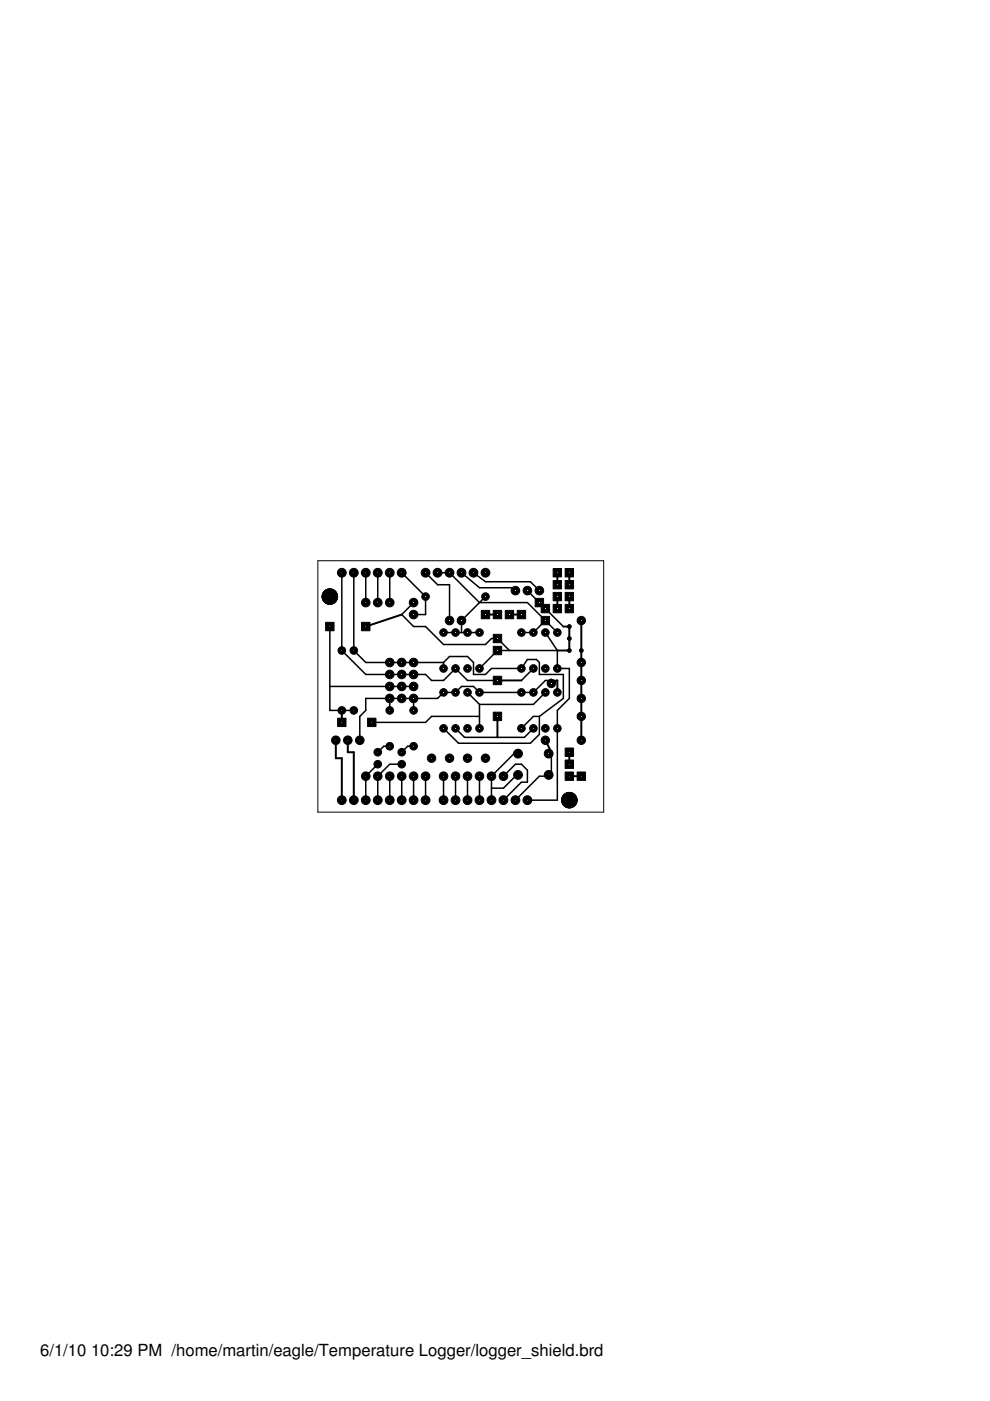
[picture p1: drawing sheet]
<svg xmlns="http://www.w3.org/2000/svg" width="210mm" height="297mm" viewBox="0 0 210 297" stroke-linecap="round" stroke-linejoin="round" font-family="sans-serif">
<defs><g id="words">
<g font-size="3.5">
<text x="8.5" y="287.5">6/1/10</text>
<text x="19.3" y="287.5">10:29 PM /home/martin/eagle/Temperature Logger/logger_shield.brd</text>
</g>
</g></defs>
<g fill="#000" stroke="#000" stroke-width=".32">
<path d="M72.5 137.9l5.1 5.1zM72.5 121.4v16.5zM75 137.9l2.6 2.6zM75 121.4v16.5zM77.6 121.4v6.4zM80.1 121.4v6.4zM82.6 121.4v6.4zM87.7 127.8l-2.5 2.5zM85.2 130.3l2.5 2.5zM87.7 132.8h2.5zM87.7 130.3h2.5zM90.2 132.8l3.8 3.8z"/>
<path d="M90.2 126.5v3.8zM85.2 121.4l5 5.1zM90.2 121.4l2.6 2.6zM94 136.6h8.9zM95.3 139.2h3.8zM92.8 121.4h2.5zM95.3 124v7.6zM92.8 124h2.5zM94 134.1h2.6zM96.6 134.1h1.3zM97.9 134.1h1.2zM97.9 131.6v2.5z"/>
<path d="M99.1 139.2l1.3 1.3zM99.1 134.1h2.6zM100.4 121.4l2.5 1.9zM101.7 127.8l-3.8 3.8zM101.7 127.8l1.2-1.3zM95.3 121.4l6.4 6.4zM101.7 124.6h6.9zM97.9 121.4l3.8 3.2zM104.2 135.4l-1.3 1.2zM102.9 123.3h9.6zM104.2 135.4h1.3zM105.5 137.9l-3.8 3.8z"/>
<path d="M105.5 135.4l2.5 2.5zM105.5 137.9h2.5zM108 137.9h10.2zM108.6 124.6l.7 .6zM111.8 139.8h1.9zM101.7 127.8h10.1zM112.5 123.3l1.9 1.9zM110.6 134.1h2.5zM113.7 139.8l.7 .7zM111.8 125.2l2.6 2.6zM111.8 127.8l3.8 3.8zM115.6 131.6l2.6 2.5z"/>
<path d="M115.6 131.6l-2.5 2.5zM114.4 127.8l1.2 1.2zM115.6 134.1l2.6 3.8zM118.2 137.9v3.8zM115.6 129l2.6 2.6zM118.2 131.6l1.2 1.2zM69.9 145.5v5.1zM69.9 132.8v12.7zM69.9 145.5h12.7zM72.5 150.6h2.5zM69.9 150.6h2.6zM76.3 151.9v5z"/>
<path d="M76.3 151.9l1.3-1.3zM77.6 140.5h5zM77.6 143h5zM77.6 148.1v2.5zM77.6 148.1h5zM78.8 153.2h11.4zM80.1 159.5l1.3-1.3zM81.4 158.2h1.2zM82.6 140.5h2.6zM82.6 143h2.6zM82.6 148.1h2.6zM82.6 148.1v2.5z"/>
<path d="M82.6 145.5h2.6zM85.2 140.5h2.5zM85.2 143h2.5zM85.2 148.1h2.5zM85.2 145.5h2.5zM86.4 158.2l-1.2 1.3zM86.4 158.2h1.3zM87.7 140.5h6.3zM87.7 143h2.5zM87.7 148.1h5.1zM87.7 148.1v2.5zM90.2 143l1.3 1.3z"/>
<path d="M90.2 153.2l1.3-1.3zM91.5 144.3h2.5zM91.5 151.9h10.2zM94 146.8l-1.2 1.3zM94 140.5v1.2zM94 140.5l1.3-1.3zM94 144.3l2.6-2.6zM94 146.8h2.6zM96.6 141.7l2.5 2.6zM96.6 146.8l1.3-1.3zM94 154.4l3.2 3.2zM97.9 145.5h2.5z"/>
<path d="M96.6 154.4l1.9 1.9zM99.1 144.3h6.4zM100.4 143h2.5zM100.4 140.5v2.5zM100.4 145.5l1.3 1.3zM101.7 146.8h8.9zM101.7 149.3v2.6zM99.1 146.8l2.6 2.5zM101.7 149.3h11.4zM101.7 151.9v2.5zM102.9 143l1.3-1.3zM104.2 141.7h6.4z"/>
<path d="M98.5 156.3h7zM105.5 156.3h5.7zM109.3 159.5l.5 .3zM111.8 139.8l-1.2 1.9zM113.1 141.7l-2.5 2.6zM110.6 146.8h2.5zM111.2 156.3l1.9-1.9zM97.2 157.6h15.3zM113.1 151.9l-2.5 2.5zM113.1 146.8l2.5-2.5zM113.1 149.3l2.5-2.5zM112.5 157.6l1.9-1.9z"/>
<path d="M114.4 151.9v3.8zM113.1 151.9h1.3zM114.4 143h5zM114.4 140.5v2.5zM115.6 144.3h2.6zM116.9 159.5v5.1zM116.3 159.8l.6-.3zM118.2 154.4v15.2zM118.2 150.6v3.8zM118.2 141.7h2.5zM114.4 151.9l5-3.8zM119.4 143v5.1z"/>
<path d="M120.7 148.1l-2.5 2.5zM120.7 141.7v6.4zM77.6 164.6l2.5-2.6zM77.6 164.6v5zM80.1 164.6l2.5-2.6zM80.1 164.6v5zM82.6 162h2.6zM82.6 164.6v5zM85.2 164.6v5zM87.7 164.6v5zM90.2 164.6v5zM94 164.6v5z"/>
<path d="M96.6 164.6v5zM99.1 164.6v5zM101.7 164.6v5zM104.2 167.1v2.5zM104.2 164.6v2.5zM104.2 167.1h2.5zM104.2 164.6l5.1-5.1zM106.7 167.1l2.6-2.5zM106.7 169.6l3.9-3.8zM109.3 164.6l.5-.3zM109.3 162l-2.6 2.6zM109.3 162h1.3z"/>
<path d="M110.6 165.8h1.2zM110.6 162l1.2 1.3zM111.8 163.3v2.5zM114.4 164.6l-5.1 5zM114.4 164.6h1.2zM115.6 164.6l.7-.3zM116.3 164.3l.6 .3zM111.8 169.6h6.4z"/>
</g>
<g fill="#000" stroke="#000" stroke-width=".42">
<path d="M77.6 132.8l7.6-2.5zM102.9 130.3h2.6zM108 130.3h2.6zM118.2 137.9h2.5zM118.2 121.4v2.6zM118.2 126.5v2.5zM119.4 132.8h1.3zM120.7 132.8v5.1zM120.7 121.4v2.6zM120.7 126.5v2.5zM72.5 150.6v2.6zM73.7 156.9v2.6z"/>
<path d="M73.7 159.5h1.3zM105.5 144.3h5.1zM105.5 151.9v4.4zM115.6 156.9l1.3 2.6zM118.2 144.3v2.5zM116.9 144.9l1.3-.6zM123.3 144.3v3.8zM123.3 148.1v3.8zM123.3 151.9v5zM123.3 140.5v3.8zM123.3 131.6v8.9zM71.2 156.9v3.9z"/>
<path d="M72.5 160.8v8.8zM71.2 160.8h1.3zM75 159.5v10.1zM120.7 164.6h2.6zM120.7 159.5v2.5z"/>
</g>
<circle cx="102.9" cy="121.4" r=".93" fill="#000" stroke="#000" stroke-width=".21"/>
<circle cx="102.9" cy="121.4" r=".51" fill="#fff" stroke="#000" stroke-width=".21"/>
<circle cx="100.4" cy="121.4" r=".93" fill="#000" stroke="#000" stroke-width=".21"/>
<circle cx="100.4" cy="121.4" r=".51" fill="#fff" stroke="#000" stroke-width=".21"/>
<circle cx="97.9" cy="121.4" r=".93" fill="#000" stroke="#000" stroke-width=".21"/>
<circle cx="97.9" cy="121.4" r=".51" fill="#fff" stroke="#000" stroke-width=".21"/>
<circle cx="95.3" cy="121.4" r=".93" fill="#000" stroke="#000" stroke-width=".21"/>
<circle cx="95.3" cy="121.4" r=".51" fill="#fff" stroke="#000" stroke-width=".21"/>
<circle cx="92.8" cy="121.4" r=".93" fill="#000" stroke="#000" stroke-width=".21"/>
<circle cx="92.8" cy="121.4" r=".51" fill="#fff" stroke="#000" stroke-width=".21"/>
<circle cx="90.2" cy="121.4" r=".93" fill="#000" stroke="#000" stroke-width=".21"/>
<circle cx="90.2" cy="121.4" r=".51" fill="#fff" stroke="#000" stroke-width=".21"/>
<circle cx="85.2" cy="121.4" r=".93" fill="#000" stroke="#000" stroke-width=".21"/>
<circle cx="85.2" cy="121.4" r=".51" fill="#fff" stroke="#000" stroke-width=".21"/>
<circle cx="82.6" cy="121.4" r=".93" fill="#000" stroke="#000" stroke-width=".21"/>
<circle cx="82.6" cy="121.4" r=".51" fill="#fff" stroke="#000" stroke-width=".21"/>
<circle cx="80.1" cy="121.4" r=".93" fill="#000" stroke="#000" stroke-width=".21"/>
<circle cx="80.1" cy="121.4" r=".51" fill="#fff" stroke="#000" stroke-width=".21"/>
<circle cx="77.6" cy="121.4" r=".93" fill="#000" stroke="#000" stroke-width=".21"/>
<circle cx="77.6" cy="121.4" r=".51" fill="#fff" stroke="#000" stroke-width=".21"/>
<circle cx="75" cy="121.4" r=".93" fill="#000" stroke="#000" stroke-width=".21"/>
<circle cx="75" cy="121.4" r=".51" fill="#fff" stroke="#000" stroke-width=".21"/>
<circle cx="72.5" cy="121.4" r=".93" fill="#000" stroke="#000" stroke-width=".21"/>
<circle cx="72.5" cy="121.4" r=".51" fill="#fff" stroke="#000" stroke-width=".21"/>
<circle cx="72.5" cy="169.6" r=".93" fill="#000" stroke="#000" stroke-width=".21"/>
<circle cx="72.5" cy="169.6" r=".51" fill="#fff" stroke="#000" stroke-width=".21"/>
<circle cx="75" cy="169.6" r=".93" fill="#000" stroke="#000" stroke-width=".21"/>
<circle cx="75" cy="169.6" r=".51" fill="#fff" stroke="#000" stroke-width=".21"/>
<circle cx="77.6" cy="169.6" r=".93" fill="#000" stroke="#000" stroke-width=".21"/>
<circle cx="77.6" cy="169.6" r=".51" fill="#fff" stroke="#000" stroke-width=".21"/>
<circle cx="80.1" cy="169.6" r=".93" fill="#000" stroke="#000" stroke-width=".21"/>
<circle cx="80.1" cy="169.6" r=".51" fill="#fff" stroke="#000" stroke-width=".21"/>
<circle cx="82.6" cy="169.6" r=".93" fill="#000" stroke="#000" stroke-width=".21"/>
<circle cx="82.6" cy="169.6" r=".51" fill="#fff" stroke="#000" stroke-width=".21"/>
<circle cx="85.2" cy="169.6" r=".93" fill="#000" stroke="#000" stroke-width=".21"/>
<circle cx="85.2" cy="169.6" r=".51" fill="#fff" stroke="#000" stroke-width=".21"/>
<circle cx="87.7" cy="169.6" r=".93" fill="#000" stroke="#000" stroke-width=".21"/>
<circle cx="87.7" cy="169.6" r=".51" fill="#fff" stroke="#000" stroke-width=".21"/>
<circle cx="90.2" cy="169.6" r=".93" fill="#000" stroke="#000" stroke-width=".21"/>
<circle cx="90.2" cy="169.6" r=".51" fill="#fff" stroke="#000" stroke-width=".21"/>
<circle cx="94" cy="169.6" r=".93" fill="#000" stroke="#000" stroke-width=".21"/>
<circle cx="94" cy="169.6" r=".51" fill="#fff" stroke="#000" stroke-width=".21"/>
<circle cx="96.6" cy="169.6" r=".93" fill="#000" stroke="#000" stroke-width=".21"/>
<circle cx="96.6" cy="169.6" r=".51" fill="#fff" stroke="#000" stroke-width=".21"/>
<circle cx="99.1" cy="169.6" r=".93" fill="#000" stroke="#000" stroke-width=".21"/>
<circle cx="99.1" cy="169.6" r=".51" fill="#fff" stroke="#000" stroke-width=".21"/>
<circle cx="101.7" cy="169.6" r=".93" fill="#000" stroke="#000" stroke-width=".21"/>
<circle cx="101.7" cy="169.6" r=".51" fill="#fff" stroke="#000" stroke-width=".21"/>
<circle cx="104.2" cy="169.6" r=".93" fill="#000" stroke="#000" stroke-width=".21"/>
<circle cx="104.2" cy="169.6" r=".51" fill="#fff" stroke="#000" stroke-width=".21"/>
<circle cx="106.7" cy="169.6" r=".93" fill="#000" stroke="#000" stroke-width=".21"/>
<circle cx="106.7" cy="169.6" r=".51" fill="#fff" stroke="#000" stroke-width=".21"/>
<circle cx="109.3" cy="169.6" r=".93" fill="#000" stroke="#000" stroke-width=".21"/>
<circle cx="109.3" cy="169.6" r=".51" fill="#fff" stroke="#000" stroke-width=".21"/>
<circle cx="111.8" cy="169.6" r=".93" fill="#000" stroke="#000" stroke-width=".21"/>
<circle cx="111.8" cy="169.6" r=".51" fill="#fff" stroke="#000" stroke-width=".21"/>
<circle cx="101.7" cy="134.1" r=".8" fill="#000" stroke="#000" stroke-width=".21"/>
<circle cx="101.7" cy="134.1" r=".4" fill="#fff" stroke="#000" stroke-width=".21"/>
<circle cx="99.1" cy="134.1" r=".8" fill="#000" stroke="#000" stroke-width=".21"/>
<circle cx="99.1" cy="134.1" r=".4" fill="#fff" stroke="#000" stroke-width=".21"/>
<circle cx="96.6" cy="134.1" r=".8" fill="#000" stroke="#000" stroke-width=".21"/>
<circle cx="96.6" cy="134.1" r=".4" fill="#fff" stroke="#000" stroke-width=".21"/>
<circle cx="94" cy="134.1" r=".8" fill="#000" stroke="#000" stroke-width=".21"/>
<circle cx="94" cy="134.1" r=".4" fill="#fff" stroke="#000" stroke-width=".21"/>
<circle cx="94" cy="141.7" r=".8" fill="#000" stroke="#000" stroke-width=".21"/>
<circle cx="94" cy="141.7" r=".4" fill="#fff" stroke="#000" stroke-width=".21"/>
<circle cx="96.6" cy="141.7" r=".8" fill="#000" stroke="#000" stroke-width=".21"/>
<circle cx="96.6" cy="141.7" r=".4" fill="#fff" stroke="#000" stroke-width=".21"/>
<circle cx="99.1" cy="141.7" r=".8" fill="#000" stroke="#000" stroke-width=".21"/>
<circle cx="99.1" cy="141.7" r=".4" fill="#fff" stroke="#000" stroke-width=".21"/>
<circle cx="101.7" cy="141.7" r=".8" fill="#000" stroke="#000" stroke-width=".21"/>
<circle cx="101.7" cy="141.7" r=".4" fill="#fff" stroke="#000" stroke-width=".21"/>
<circle cx="101.7" cy="146.8" r=".8" fill="#000" stroke="#000" stroke-width=".21"/>
<circle cx="101.7" cy="146.8" r=".4" fill="#fff" stroke="#000" stroke-width=".21"/>
<circle cx="99.1" cy="146.8" r=".8" fill="#000" stroke="#000" stroke-width=".21"/>
<circle cx="99.1" cy="146.8" r=".4" fill="#fff" stroke="#000" stroke-width=".21"/>
<circle cx="96.6" cy="146.8" r=".8" fill="#000" stroke="#000" stroke-width=".21"/>
<circle cx="96.6" cy="146.8" r=".4" fill="#fff" stroke="#000" stroke-width=".21"/>
<circle cx="94" cy="146.8" r=".8" fill="#000" stroke="#000" stroke-width=".21"/>
<circle cx="94" cy="146.8" r=".4" fill="#fff" stroke="#000" stroke-width=".21"/>
<circle cx="94" cy="154.4" r=".8" fill="#000" stroke="#000" stroke-width=".21"/>
<circle cx="94" cy="154.4" r=".4" fill="#fff" stroke="#000" stroke-width=".21"/>
<circle cx="96.6" cy="154.4" r=".8" fill="#000" stroke="#000" stroke-width=".21"/>
<circle cx="96.6" cy="154.4" r=".4" fill="#fff" stroke="#000" stroke-width=".21"/>
<circle cx="99.1" cy="154.4" r=".8" fill="#000" stroke="#000" stroke-width=".21"/>
<circle cx="99.1" cy="154.4" r=".4" fill="#fff" stroke="#000" stroke-width=".21"/>
<circle cx="101.7" cy="154.4" r=".8" fill="#000" stroke="#000" stroke-width=".21"/>
<circle cx="101.7" cy="154.4" r=".4" fill="#fff" stroke="#000" stroke-width=".21"/>
<circle cx="87.7" cy="140.5" r=".91" fill="#000" stroke="#000" stroke-width=".21"/>
<circle cx="87.7" cy="140.5" r=".51" fill="#fff" stroke="#000" stroke-width=".21"/>
<circle cx="87.7" cy="143" r=".91" fill="#000" stroke="#000" stroke-width=".21"/>
<circle cx="87.7" cy="143" r=".51" fill="#fff" stroke="#000" stroke-width=".21"/>
<circle cx="87.7" cy="145.5" r=".91" fill="#000" stroke="#000" stroke-width=".21"/>
<circle cx="87.7" cy="145.5" r=".51" fill="#fff" stroke="#000" stroke-width=".21"/>
<circle cx="87.7" cy="148.1" r=".91" fill="#000" stroke="#000" stroke-width=".21"/>
<circle cx="87.7" cy="148.1" r=".51" fill="#fff" stroke="#000" stroke-width=".21"/>
<circle cx="71.2" cy="156.9" r=".91" fill="#000" stroke="#000" stroke-width=".21"/>
<circle cx="71.2" cy="156.9" r=".51" fill="#fff" stroke="#000" stroke-width=".21"/>
<circle cx="73.7" cy="156.9" r=".91" fill="#000" stroke="#000" stroke-width=".21"/>
<circle cx="73.7" cy="156.9" r=".51" fill="#fff" stroke="#000" stroke-width=".21"/>
<circle cx="76.3" cy="156.9" r=".91" fill="#000" stroke="#000" stroke-width=".21"/>
<circle cx="76.3" cy="156.9" r=".51" fill="#fff" stroke="#000" stroke-width=".21"/>
<circle cx="87.7" cy="127.8" r=".91" fill="#000" stroke="#000" stroke-width=".21"/>
<circle cx="87.7" cy="127.8" r=".51" fill="#fff" stroke="#000" stroke-width=".21"/>
<circle cx="87.7" cy="130.3" r=".91" fill="#000" stroke="#000" stroke-width=".21"/>
<circle cx="87.7" cy="130.3" r=".51" fill="#fff" stroke="#000" stroke-width=".21"/>
<circle cx="102.9" cy="126.5" r=".8" fill="#000" stroke="#000" stroke-width=".21"/>
<circle cx="102.9" cy="126.5" r=".4" fill="#fff" stroke="#000" stroke-width=".21"/>
<circle cx="90.2" cy="126.5" r=".8" fill="#000" stroke="#000" stroke-width=".21"/>
<circle cx="90.2" cy="126.5" r=".4" fill="#fff" stroke="#000" stroke-width=".21"/>
<circle cx="77.6" cy="127.8" r=".91" fill="#000" stroke="#000" stroke-width=".21"/>
<circle cx="77.6" cy="127.8" r=".51" fill="#fff" stroke="#000" stroke-width=".21"/>
<circle cx="80.1" cy="127.8" r=".91" fill="#000" stroke="#000" stroke-width=".21"/>
<circle cx="80.1" cy="127.8" r=".51" fill="#fff" stroke="#000" stroke-width=".21"/>
<circle cx="82.6" cy="127.8" r=".91" fill="#000" stroke="#000" stroke-width=".21"/>
<circle cx="82.6" cy="127.8" r=".51" fill="#fff" stroke="#000" stroke-width=".21"/>
<circle cx="72.5" cy="137.9" r=".8" fill="#000" stroke="#000" stroke-width=".21"/>
<circle cx="72.5" cy="137.9" r=".4" fill="#fff" stroke="#000" stroke-width=".21"/>
<circle cx="72.5" cy="150.6" r=".8" fill="#000" stroke="#000" stroke-width=".21"/>
<circle cx="72.5" cy="150.6" r=".4" fill="#fff" stroke="#000" stroke-width=".21"/>
<circle cx="75" cy="137.9" r=".8" fill="#000" stroke="#000" stroke-width=".21"/>
<circle cx="75" cy="137.9" r=".4" fill="#fff" stroke="#000" stroke-width=".21"/>
<circle cx="75" cy="150.6" r=".8" fill="#000" stroke="#000" stroke-width=".21"/>
<circle cx="75" cy="150.6" r=".4" fill="#fff" stroke="#000" stroke-width=".21"/>
<circle cx="114.4" cy="125.2" r=".91" fill="#000" stroke="#000" stroke-width=".21"/>
<circle cx="114.4" cy="125.2" r=".51" fill="#fff" stroke="#000" stroke-width=".21"/>
<circle cx="111.8" cy="125.2" r=".91" fill="#000" stroke="#000" stroke-width=".21"/>
<circle cx="111.8" cy="125.2" r=".51" fill="#fff" stroke="#000" stroke-width=".21"/>
<circle cx="109.3" cy="125.2" r=".91" fill="#000" stroke="#000" stroke-width=".21"/>
<circle cx="109.3" cy="125.2" r=".51" fill="#fff" stroke="#000" stroke-width=".21"/>
<circle cx="118.2" cy="134.1" r=".8" fill="#000" stroke="#000" stroke-width=".21"/>
<circle cx="118.2" cy="134.1" r=".4" fill="#fff" stroke="#000" stroke-width=".21"/>
<circle cx="115.6" cy="134.1" r=".8" fill="#000" stroke="#000" stroke-width=".21"/>
<circle cx="115.6" cy="134.1" r=".4" fill="#fff" stroke="#000" stroke-width=".21"/>
<circle cx="113.1" cy="134.1" r=".8" fill="#000" stroke="#000" stroke-width=".21"/>
<circle cx="113.1" cy="134.1" r=".4" fill="#fff" stroke="#000" stroke-width=".21"/>
<circle cx="110.6" cy="134.1" r=".8" fill="#000" stroke="#000" stroke-width=".21"/>
<circle cx="110.6" cy="134.1" r=".4" fill="#fff" stroke="#000" stroke-width=".21"/>
<circle cx="110.6" cy="141.7" r=".8" fill="#000" stroke="#000" stroke-width=".21"/>
<circle cx="110.6" cy="141.7" r=".4" fill="#fff" stroke="#000" stroke-width=".21"/>
<circle cx="113.1" cy="141.7" r=".8" fill="#000" stroke="#000" stroke-width=".21"/>
<circle cx="113.1" cy="141.7" r=".4" fill="#fff" stroke="#000" stroke-width=".21"/>
<circle cx="115.6" cy="141.7" r=".8" fill="#000" stroke="#000" stroke-width=".21"/>
<circle cx="115.6" cy="141.7" r=".4" fill="#fff" stroke="#000" stroke-width=".21"/>
<circle cx="118.2" cy="141.7" r=".8" fill="#000" stroke="#000" stroke-width=".21"/>
<circle cx="118.2" cy="141.7" r=".4" fill="#fff" stroke="#000" stroke-width=".21"/>
<circle cx="118.2" cy="146.8" r=".8" fill="#000" stroke="#000" stroke-width=".21"/>
<circle cx="118.2" cy="146.8" r=".4" fill="#fff" stroke="#000" stroke-width=".21"/>
<circle cx="115.6" cy="146.8" r=".8" fill="#000" stroke="#000" stroke-width=".21"/>
<circle cx="115.6" cy="146.8" r=".4" fill="#fff" stroke="#000" stroke-width=".21"/>
<circle cx="113.1" cy="146.8" r=".8" fill="#000" stroke="#000" stroke-width=".21"/>
<circle cx="113.1" cy="146.8" r=".4" fill="#fff" stroke="#000" stroke-width=".21"/>
<circle cx="110.6" cy="146.8" r=".8" fill="#000" stroke="#000" stroke-width=".21"/>
<circle cx="110.6" cy="146.8" r=".4" fill="#fff" stroke="#000" stroke-width=".21"/>
<circle cx="110.6" cy="154.4" r=".8" fill="#000" stroke="#000" stroke-width=".21"/>
<circle cx="110.6" cy="154.4" r=".4" fill="#fff" stroke="#000" stroke-width=".21"/>
<circle cx="113.1" cy="154.4" r=".8" fill="#000" stroke="#000" stroke-width=".21"/>
<circle cx="113.1" cy="154.4" r=".4" fill="#fff" stroke="#000" stroke-width=".21"/>
<circle cx="115.6" cy="154.4" r=".8" fill="#000" stroke="#000" stroke-width=".21"/>
<circle cx="115.6" cy="154.4" r=".4" fill="#fff" stroke="#000" stroke-width=".21"/>
<circle cx="118.2" cy="154.4" r=".8" fill="#000" stroke="#000" stroke-width=".21"/>
<circle cx="118.2" cy="154.4" r=".4" fill="#fff" stroke="#000" stroke-width=".21"/>
<circle cx="97.9" cy="131.6" r=".91" fill="#000" stroke="#000" stroke-width=".21"/>
<circle cx="97.9" cy="131.6" r=".51" fill="#fff" stroke="#000" stroke-width=".21"/>
<circle cx="95.3" cy="131.6" r=".91" fill="#000" stroke="#000" stroke-width=".21"/>
<circle cx="95.3" cy="131.6" r=".51" fill="#fff" stroke="#000" stroke-width=".21"/>
<circle cx="85.2" cy="140.5" r=".91" fill="#000" stroke="#000" stroke-width=".21"/>
<circle cx="85.2" cy="140.5" r=".51" fill="#fff" stroke="#000" stroke-width=".21"/>
<circle cx="85.2" cy="143" r=".91" fill="#000" stroke="#000" stroke-width=".21"/>
<circle cx="85.2" cy="143" r=".51" fill="#fff" stroke="#000" stroke-width=".21"/>
<circle cx="85.2" cy="145.5" r=".91" fill="#000" stroke="#000" stroke-width=".21"/>
<circle cx="85.2" cy="145.5" r=".51" fill="#fff" stroke="#000" stroke-width=".21"/>
<circle cx="85.2" cy="148.1" r=".91" fill="#000" stroke="#000" stroke-width=".21"/>
<circle cx="85.2" cy="148.1" r=".51" fill="#fff" stroke="#000" stroke-width=".21"/>
<circle cx="82.6" cy="140.5" r=".91" fill="#000" stroke="#000" stroke-width=".21"/>
<circle cx="82.6" cy="140.5" r=".51" fill="#fff" stroke="#000" stroke-width=".21"/>
<circle cx="82.6" cy="143" r=".91" fill="#000" stroke="#000" stroke-width=".21"/>
<circle cx="82.6" cy="143" r=".51" fill="#fff" stroke="#000" stroke-width=".21"/>
<circle cx="82.6" cy="145.5" r=".91" fill="#000" stroke="#000" stroke-width=".21"/>
<circle cx="82.6" cy="145.5" r=".51" fill="#fff" stroke="#000" stroke-width=".21"/>
<circle cx="82.6" cy="148.1" r=".91" fill="#000" stroke="#000" stroke-width=".21"/>
<circle cx="82.6" cy="148.1" r=".51" fill="#fff" stroke="#000" stroke-width=".21"/>
<circle cx="109.8" cy="159.8" r=".93" fill="#000" stroke="#000" stroke-width=".21"/>
<circle cx="109.8" cy="159.8" r=".51" fill="#fff" stroke="#000" stroke-width=".21"/>
<circle cx="116.3" cy="159.8" r=".93" fill="#000" stroke="#000" stroke-width=".21"/>
<circle cx="116.3" cy="159.8" r=".51" fill="#fff" stroke="#000" stroke-width=".21"/>
<circle cx="109.8" cy="164.3" r=".93" fill="#000" stroke="#000" stroke-width=".21"/>
<circle cx="109.8" cy="164.3" r=".51" fill="#fff" stroke="#000" stroke-width=".21"/>
<circle cx="116.3" cy="164.3" r=".93" fill="#000" stroke="#000" stroke-width=".21"/>
<circle cx="116.3" cy="164.3" r=".51" fill="#fff" stroke="#000" stroke-width=".21"/>
<circle cx="80.1" cy="162" r=".8" fill="#000" stroke="#000" stroke-width=".21"/>
<circle cx="80.1" cy="162" r=".4" fill="#fff" stroke="#000" stroke-width=".21"/>
<circle cx="80.1" cy="159.5" r=".8" fill="#000" stroke="#000" stroke-width=".21"/>
<circle cx="80.1" cy="159.5" r=".4" fill="#fff" stroke="#000" stroke-width=".21"/>
<circle cx="85.2" cy="162" r=".8" fill="#000" stroke="#000" stroke-width=".21"/>
<circle cx="85.2" cy="162" r=".4" fill="#fff" stroke="#000" stroke-width=".21"/>
<circle cx="85.2" cy="159.5" r=".8" fill="#000" stroke="#000" stroke-width=".21"/>
<circle cx="85.2" cy="159.5" r=".4" fill="#fff" stroke="#000" stroke-width=".21"/>
<circle cx="82.6" cy="150.6" r=".8" fill="#000" stroke="#000" stroke-width=".21"/>
<circle cx="82.6" cy="150.6" r=".4" fill="#fff" stroke="#000" stroke-width=".21"/>
<circle cx="82.6" cy="158.2" r=".8" fill="#000" stroke="#000" stroke-width=".21"/>
<circle cx="82.6" cy="158.2" r=".4" fill="#fff" stroke="#000" stroke-width=".21"/>
<circle cx="87.7" cy="150.6" r=".8" fill="#000" stroke="#000" stroke-width=".21"/>
<circle cx="87.7" cy="150.6" r=".4" fill="#fff" stroke="#000" stroke-width=".21"/>
<circle cx="87.7" cy="158.2" r=".8" fill="#000" stroke="#000" stroke-width=".21"/>
<circle cx="87.7" cy="158.2" r=".4" fill="#fff" stroke="#000" stroke-width=".21"/>
<circle cx="77.6" cy="164.6" r=".91" fill="#000" stroke="#000" stroke-width=".21"/>
<circle cx="77.6" cy="164.6" r=".51" fill="#fff" stroke="#000" stroke-width=".21"/>
<circle cx="80.1" cy="164.6" r=".91" fill="#000" stroke="#000" stroke-width=".21"/>
<circle cx="80.1" cy="164.6" r=".51" fill="#fff" stroke="#000" stroke-width=".21"/>
<circle cx="82.6" cy="164.6" r=".91" fill="#000" stroke="#000" stroke-width=".21"/>
<circle cx="82.6" cy="164.6" r=".51" fill="#fff" stroke="#000" stroke-width=".21"/>
<circle cx="85.2" cy="164.6" r=".91" fill="#000" stroke="#000" stroke-width=".21"/>
<circle cx="85.2" cy="164.6" r=".51" fill="#fff" stroke="#000" stroke-width=".21"/>
<circle cx="87.7" cy="164.6" r=".91" fill="#000" stroke="#000" stroke-width=".21"/>
<circle cx="87.7" cy="164.6" r=".51" fill="#fff" stroke="#000" stroke-width=".21"/>
<circle cx="90.2" cy="164.6" r=".91" fill="#000" stroke="#000" stroke-width=".21"/>
<circle cx="90.2" cy="164.6" r=".51" fill="#fff" stroke="#000" stroke-width=".21"/>
<circle cx="94" cy="164.6" r=".91" fill="#000" stroke="#000" stroke-width=".21"/>
<circle cx="94" cy="164.6" r=".51" fill="#fff" stroke="#000" stroke-width=".21"/>
<circle cx="96.6" cy="164.6" r=".91" fill="#000" stroke="#000" stroke-width=".21"/>
<circle cx="96.6" cy="164.6" r=".51" fill="#fff" stroke="#000" stroke-width=".21"/>
<circle cx="99.1" cy="164.6" r=".91" fill="#000" stroke="#000" stroke-width=".21"/>
<circle cx="99.1" cy="164.6" r=".51" fill="#fff" stroke="#000" stroke-width=".21"/>
<circle cx="101.7" cy="164.6" r=".91" fill="#000" stroke="#000" stroke-width=".21"/>
<circle cx="101.7" cy="164.6" r=".51" fill="#fff" stroke="#000" stroke-width=".21"/>
<circle cx="104.2" cy="164.6" r=".91" fill="#000" stroke="#000" stroke-width=".21"/>
<circle cx="104.2" cy="164.6" r=".51" fill="#fff" stroke="#000" stroke-width=".21"/>
<circle cx="106.7" cy="164.6" r=".91" fill="#000" stroke="#000" stroke-width=".21"/>
<circle cx="106.7" cy="164.6" r=".51" fill="#fff" stroke="#000" stroke-width=".21"/>
<path d="M104.6 143.4h1.8v1.8h-1.8z" fill="#000" stroke="#000" stroke-width=".21"/>
<circle cx="105.5" cy="144.3" r=".3" fill="#fff" stroke="#000" stroke-width=".21"/>
<path d="M104.6 151h1.8v1.8h-1.8z" fill="#000" stroke="#000" stroke-width=".21"/>
<circle cx="105.5" cy="151.9" r=".3" fill="#fff" stroke="#000" stroke-width=".21"/>
<circle cx="115.6" cy="156.9" r=".89" fill="#000" stroke="#000" stroke-width=".21"/>
<circle cx="115.6" cy="156.9" r=".3" fill="#fff" stroke="#000" stroke-width=".21"/>
<circle cx="123.3" cy="156.9" r=".89" fill="#000" stroke="#000" stroke-width=".21"/>
<circle cx="123.3" cy="156.9" r=".3" fill="#fff" stroke="#000" stroke-width=".21"/>
<circle cx="123.3" cy="131.6" r=".89" fill="#000" stroke="#000" stroke-width=".21"/>
<circle cx="123.3" cy="131.6" r=".3" fill="#fff" stroke="#000" stroke-width=".21"/>
<path d="M114.7 130.7h1.8v1.8h-1.8z" fill="#000" stroke="#000" stroke-width=".21"/>
<circle cx="115.6" cy="131.6" r=".3" fill="#fff" stroke="#000" stroke-width=".21"/>
<circle cx="116.9" cy="144.9" r=".89" fill="#000" stroke="#000" stroke-width=".21"/>
<circle cx="116.9" cy="144.9" r=".3" fill="#fff" stroke="#000" stroke-width=".21"/>
<circle cx="123.3" cy="144.3" r=".89" fill="#000" stroke="#000" stroke-width=".21"/>
<circle cx="123.3" cy="144.3" r=".3" fill="#fff" stroke="#000" stroke-width=".21"/>
<circle cx="123.3" cy="140.5" r=".89" fill="#000" stroke="#000" stroke-width=".21"/>
<circle cx="123.3" cy="140.5" r=".3" fill="#fff" stroke="#000" stroke-width=".21"/>
<circle cx="123.3" cy="148.1" r=".89" fill="#000" stroke="#000" stroke-width=".21"/>
<circle cx="123.3" cy="148.1" r=".3" fill="#fff" stroke="#000" stroke-width=".21"/>
<circle cx="123.3" cy="151.9" r=".89" fill="#000" stroke="#000" stroke-width=".21"/>
<circle cx="123.3" cy="151.9" r=".3" fill="#fff" stroke="#000" stroke-width=".21"/>
<circle cx="91.5" cy="160.8" r=".89" fill="#000" stroke="#000" stroke-width=".21"/>
<circle cx="91.5" cy="160.8" r=".3" fill="#fff" stroke="#000" stroke-width=".21"/>
<circle cx="95.3" cy="160.8" r=".89" fill="#000" stroke="#000" stroke-width=".21"/>
<circle cx="95.3" cy="160.8" r=".3" fill="#fff" stroke="#000" stroke-width=".21"/>
<circle cx="99.1" cy="160.8" r=".89" fill="#000" stroke="#000" stroke-width=".21"/>
<circle cx="99.1" cy="160.8" r=".3" fill="#fff" stroke="#000" stroke-width=".21"/>
<circle cx="102.9" cy="160.8" r=".89" fill="#000" stroke="#000" stroke-width=".21"/>
<circle cx="102.9" cy="160.8" r=".3" fill="#fff" stroke="#000" stroke-width=".21"/>
<path d="M69 132h1.8v1.7h-1.8z" fill="#000" stroke="#000" stroke-width=".21"/>
<circle cx="69.9" cy="132.8" r=".3" fill="#fff" stroke="#000" stroke-width=".21"/>
<path d="M76.7 132h1.7v1.7h-1.7z" fill="#000" stroke="#000" stroke-width=".21"/>
<circle cx="77.6" cy="132.8" r=".3" fill="#fff" stroke="#000" stroke-width=".21"/>
<path d="M71.6 152.3h1.8v1.7h-1.8z" fill="#000" stroke="#000" stroke-width=".21"/>
<circle cx="72.5" cy="153.2" r=".3" fill="#fff" stroke="#000" stroke-width=".21"/>
<path d="M77.9 152.3h1.8v1.7h-1.8z" fill="#000" stroke="#000" stroke-width=".21"/>
<circle cx="78.8" cy="153.2" r=".3" fill="#fff" stroke="#000" stroke-width=".21"/>
<path d="M113.5 126.9h1.8v1.7h-1.8z" fill="#000" stroke="#000" stroke-width=".21"/>
<circle cx="114.4" cy="127.8" r=".3" fill="#fff" stroke="#000" stroke-width=".21"/>
<path d="M114.7 128.1h1.8v1.8h-1.8z" fill="#000" stroke="#000" stroke-width=".21"/>
<circle cx="115.6" cy="129" r=".3" fill="#fff" stroke="#000" stroke-width=".21"/>
<path d="M104.6 134.5h1.8v1.8h-1.8z" fill="#000" stroke="#000" stroke-width=".21"/>
<circle cx="105.5" cy="135.4" r=".3" fill="#fff" stroke="#000" stroke-width=".21"/>
<path d="M104.6 137h1.8v1.8h-1.8z" fill="#000" stroke="#000" stroke-width=".21"/>
<circle cx="105.5" cy="137.9" r=".3" fill="#fff" stroke="#000" stroke-width=".21"/>
<path d="M117.3 120.5h1.8v1.8h-1.8z" fill="#000" stroke="#000" stroke-width=".21"/>
<circle cx="118.2" cy="121.4" r=".3" fill="#fff" stroke="#000" stroke-width=".21"/>
<path d="M117.3 123.1h1.8v1.8h-1.8z" fill="#000" stroke="#000" stroke-width=".21"/>
<circle cx="118.2" cy="124" r=".3" fill="#fff" stroke="#000" stroke-width=".21"/>
<path d="M119.8 123.1h1.8v1.8h-1.8z" fill="#000" stroke="#000" stroke-width=".21"/>
<circle cx="120.7" cy="124" r=".3" fill="#fff" stroke="#000" stroke-width=".21"/>
<path d="M119.8 120.5h1.8v1.8h-1.8z" fill="#000" stroke="#000" stroke-width=".21"/>
<circle cx="120.7" cy="121.4" r=".3" fill="#fff" stroke="#000" stroke-width=".21"/>
<path d="M117.3 125.6h1.8v1.8h-1.8z" fill="#000" stroke="#000" stroke-width=".21"/>
<circle cx="118.2" cy="126.5" r=".3" fill="#fff" stroke="#000" stroke-width=".21"/>
<path d="M117.3 128.1h1.8v1.8h-1.8z" fill="#000" stroke="#000" stroke-width=".21"/>
<circle cx="118.2" cy="129" r=".3" fill="#fff" stroke="#000" stroke-width=".21"/>
<path d="M119.8 128.1h1.8v1.8h-1.8z" fill="#000" stroke="#000" stroke-width=".21"/>
<circle cx="120.7" cy="129" r=".3" fill="#fff" stroke="#000" stroke-width=".21"/>
<path d="M119.8 125.6h1.8v1.8h-1.8z" fill="#000" stroke="#000" stroke-width=".21"/>
<circle cx="120.7" cy="126.5" r=".3" fill="#fff" stroke="#000" stroke-width=".21"/>
<path d="M102 129.4h1.8v1.8h-1.8z" fill="#000" stroke="#000" stroke-width=".21"/>
<circle cx="102.9" cy="130.3" r=".3" fill="#fff" stroke="#000" stroke-width=".21"/>
<path d="M104.6 129.4h1.8v1.8h-1.8z" fill="#000" stroke="#000" stroke-width=".21"/>
<circle cx="105.5" cy="130.3" r=".3" fill="#fff" stroke="#000" stroke-width=".21"/>
<path d="M107.1 129.4h1.8v1.8h-1.8z" fill="#000" stroke="#000" stroke-width=".21"/>
<circle cx="108" cy="130.3" r=".3" fill="#fff" stroke="#000" stroke-width=".21"/>
<path d="M109.7 129.4h1.7v1.8h-1.7z" fill="#000" stroke="#000" stroke-width=".21"/>
<circle cx="110.6" cy="130.3" r=".3" fill="#fff" stroke="#000" stroke-width=".21"/>
<path d="M119.8 163.7h1.8v1.8h-1.8z" fill="#000" stroke="#000" stroke-width=".21"/>
<circle cx="120.7" cy="164.6" r=".3" fill="#fff" stroke="#000" stroke-width=".21"/>
<path d="M122.4 163.7h1.7v1.8h-1.7z" fill="#000" stroke="#000" stroke-width=".21"/>
<circle cx="123.3" cy="164.6" r=".3" fill="#fff" stroke="#000" stroke-width=".21"/>
<path d="M119.8 158.6h1.8v1.8h-1.8z" fill="#000" stroke="#000" stroke-width=".21"/>
<circle cx="120.7" cy="159.5" r=".3" fill="#fff" stroke="#000" stroke-width=".21"/>
<path d="M119.8 161.1h1.8v1.8h-1.8z" fill="#000" stroke="#000" stroke-width=".21"/>
<circle cx="120.7" cy="162" r=".3" fill="#fff" stroke="#000" stroke-width=".21"/>
<path d="M67.4 118.9v53.3zM67.4 118.9h60.6zM67.4 172.2h60.6zM128 118.9v53.3z" fill="#000" stroke="#000" stroke-width=".21"/>
<g fill="none" stroke="#000" stroke-width=".21">
<circle cx="69.9" cy="126.5" r="1.65"/>
<circle cx="69.9" cy="132.8" r=".28"/>
<circle cx="69.9" cy="132.8" r=".25"/>
<circle cx="77.6" cy="132.8" r=".28"/>
<circle cx="77.6" cy="132.8" r=".25"/>
<circle cx="102.9" cy="130.3" r=".28"/>
<circle cx="102.9" cy="130.3" r=".25"/>
<circle cx="105.5" cy="135.4" r=".28"/>
<circle cx="105.5" cy="130.3" r=".28"/>
<circle cx="105.5" cy="130.3" r=".25"/>
<circle cx="105.5" cy="137.9" r=".25"/>
<circle cx="105.5" cy="135.4" r=".25"/>
<circle cx="108" cy="130.3" r=".28"/>
<circle cx="108" cy="130.3" r=".25"/>
<circle cx="110.6" cy="130.3" r=".28"/>
<circle cx="110.6" cy="130.3" r=".25"/>
<circle cx="114.4" cy="127.8" r=".28"/>
<circle cx="114.4" cy="127.8" r=".25"/>
<circle cx="115.6" cy="131.6" r=".28"/>
<circle cx="115.6" cy="129" r=".28"/>
<circle cx="115.6" cy="131.6" r=".25"/>
<circle cx="115.6" cy="129" r=".25"/>
<circle cx="118.2" cy="124" r=".28"/>
<circle cx="118.2" cy="121.4" r=".28"/>
<circle cx="118.2" cy="126.5" r=".28"/>
<circle cx="118.2" cy="129" r=".28"/>
<circle cx="118.2" cy="124" r=".25"/>
<circle cx="118.2" cy="126.5" r=".25"/>
<circle cx="118.2" cy="129" r=".25"/>
<circle cx="118.2" cy="121.4" r=".25"/>
<circle cx="120.7" cy="124" r=".28"/>
<circle cx="120.7" cy="121.4" r=".28"/>
<circle cx="120.7" cy="126.5" r=".28"/>
<circle cx="120.7" cy="129" r=".28"/>
<circle cx="120.7" cy="126.5" r=".25"/>
<circle cx="120.7" cy="121.4" r=".25"/>
<circle cx="120.7" cy="124" r=".25"/>
<circle cx="120.7" cy="129" r=".25"/>
<circle cx="123.3" cy="131.6" r=".28"/>
<circle cx="123.3" cy="131.6" r=".25"/>
<circle cx="72.5" cy="153.2" r=".28"/>
<circle cx="72.5" cy="153.2" r=".25"/>
<circle cx="78.8" cy="153.2" r=".28"/>
<circle cx="78.8" cy="153.2" r=".25"/>
<circle cx="105.5" cy="144.3" r=".28"/>
<circle cx="105.5" cy="151.9" r=".28"/>
<circle cx="105.5" cy="144.3" r=".25"/>
<circle cx="105.5" cy="151.9" r=".25"/>
<circle cx="115.6" cy="156.9" r=".28"/>
<circle cx="115.6" cy="156.9" r=".25"/>
<circle cx="116.9" cy="144.9" r=".28"/>
<circle cx="116.9" cy="144.9" r=".25"/>
<circle cx="116.9" cy="144.3" r=".25"/>
<circle cx="120.7" cy="159.5" r=".28"/>
<circle cx="120.7" cy="159.5" r=".25"/>
<circle cx="123.3" cy="140.5" r=".28"/>
<circle cx="123.3" cy="148.1" r=".28"/>
<circle cx="123.3" cy="144.3" r=".28"/>
<circle cx="123.3" cy="151.9" r=".28"/>
<circle cx="123.3" cy="156.9" r=".28"/>
<circle cx="123.3" cy="140.5" r=".25"/>
<circle cx="123.3" cy="156.9" r=".25"/>
<circle cx="123.3" cy="151.9" r=".25"/>
<circle cx="123.3" cy="144.3" r=".25"/>
<circle cx="123.3" cy="148.1" r=".25"/>
<circle cx="91.5" cy="160.8" r=".28"/>
<circle cx="91.5" cy="160.8" r=".25"/>
<circle cx="95.3" cy="160.8" r=".28"/>
<circle cx="95.3" cy="160.8" r=".25"/>
<circle cx="99.1" cy="160.8" r=".28"/>
<circle cx="99.1" cy="160.8" r=".25"/>
<circle cx="102.9" cy="160.8" r=".28"/>
<circle cx="102.9" cy="160.8" r=".25"/>
<circle cx="120.7" cy="169.6" r="1.65"/>
<circle cx="120.7" cy="164.6" r=".28"/>
<circle cx="120.7" cy="162" r=".28"/>
<circle cx="120.7" cy="164.6" r=".25"/>
<circle cx="120.7" cy="162" r=".25"/>
<circle cx="123.3" cy="164.6" r=".28"/>
<circle cx="123.3" cy="164.6" r=".25"/>
</g>
<g fill="none" stroke="#000" stroke-width=".32">
<circle cx="72.5" cy="137.9" r=".3"/>
<circle cx="75" cy="137.9" r=".3"/>
<circle cx="90.2" cy="126.5" r=".3"/>
<circle cx="94" cy="134.1" r=".3"/>
<circle cx="96.6" cy="134.1" r=".3"/>
<circle cx="99.1" cy="134.1" r=".3"/>
<circle cx="101.7" cy="134.1" r=".3"/>
<circle cx="102.9" cy="126.5" r=".3"/>
<circle cx="110.6" cy="134.1" r=".3"/>
<circle cx="113.1" cy="134.1" r=".3"/>
<circle cx="115.6" cy="134.1" r=".3"/>
<circle cx="118.2" cy="134.1" r=".3"/>
<circle cx="120.7" cy="132.8" r=".3"/>
<circle cx="120.7" cy="135.4" r=".3"/>
<circle cx="120.7" cy="137.9" r=".3"/>
<circle cx="123.3" cy="137.9" r=".3"/>
<circle cx="72.5" cy="150.6" r=".3"/>
<circle cx="75" cy="150.6" r=".3"/>
<circle cx="80.1" cy="159.5" r=".3"/>
<circle cx="82.6" cy="150.6" r=".3"/>
<circle cx="82.6" cy="158.2" r=".3"/>
<circle cx="85.2" cy="159.5" r=".3"/>
<circle cx="87.7" cy="150.6" r=".3"/>
<circle cx="87.7" cy="158.2" r=".3"/>
<circle cx="94" cy="141.7" r=".3"/>
<circle cx="94" cy="154.4" r=".3"/>
<circle cx="94" cy="146.8" r=".3"/>
<circle cx="96.6" cy="141.7" r=".3"/>
<circle cx="96.6" cy="154.4" r=".3"/>
<circle cx="96.6" cy="146.8" r=".3"/>
<circle cx="99.1" cy="154.4" r=".3"/>
<circle cx="99.1" cy="146.8" r=".3"/>
<circle cx="99.1" cy="141.7" r=".3"/>
<circle cx="101.7" cy="154.4" r=".3"/>
<circle cx="101.7" cy="146.8" r=".3"/>
<circle cx="101.7" cy="141.7" r=".3"/>
<circle cx="110.6" cy="154.4" r=".3"/>
<circle cx="110.6" cy="141.7" r=".3"/>
<circle cx="110.6" cy="146.8" r=".3"/>
<circle cx="113.1" cy="146.8" r=".3"/>
<circle cx="113.1" cy="141.7" r=".3"/>
<circle cx="113.1" cy="154.4" r=".3"/>
<circle cx="115.6" cy="141.7" r=".3"/>
<circle cx="115.6" cy="146.8" r=".3"/>
<circle cx="115.6" cy="154.4" r=".3"/>
<circle cx="118.2" cy="154.4" r=".3"/>
<circle cx="118.2" cy="141.7" r=".3"/>
<circle cx="118.2" cy="146.8" r=".3"/>
<circle cx="80.1" cy="162" r=".3"/>
<circle cx="85.2" cy="162" r=".3"/>
</g>
<g fill="none" stroke="#000" stroke-width=".42">
<circle cx="72.5" cy="121.4" r=".36"/>
<circle cx="75" cy="121.4" r=".36"/>
<circle cx="77.6" cy="121.4" r=".36"/>
<circle cx="77.6" cy="127.8" r=".36"/>
<circle cx="80.1" cy="127.8" r=".36"/>
<circle cx="80.1" cy="121.4" r=".36"/>
<circle cx="82.6" cy="121.4" r=".36"/>
<circle cx="82.6" cy="127.8" r=".36"/>
<circle cx="85.2" cy="121.4" r=".36"/>
<circle cx="87.7" cy="130.3" r=".36"/>
<circle cx="87.7" cy="127.8" r=".36"/>
<circle cx="90.2" cy="121.4" r=".36"/>
<circle cx="92.8" cy="121.4" r=".36"/>
<circle cx="95.3" cy="131.6" r=".36"/>
<circle cx="95.3" cy="121.4" r=".36"/>
<circle cx="97.9" cy="121.4" r=".36"/>
<circle cx="97.9" cy="131.6" r=".36"/>
<circle cx="100.4" cy="121.4" r=".36"/>
<circle cx="102.9" cy="121.4" r=".36"/>
<circle cx="109.3" cy="125.2" r=".36"/>
<circle cx="111.8" cy="125.2" r=".36"/>
<circle cx="114.4" cy="125.2" r=".36"/>
<circle cx="71.2" cy="156.9" r=".36"/>
<circle cx="73.7" cy="156.9" r=".36"/>
<circle cx="76.3" cy="156.9" r=".36"/>
<circle cx="82.6" cy="145.5" r=".36"/>
<circle cx="82.6" cy="140.5" r=".36"/>
<circle cx="82.6" cy="148.1" r=".36"/>
<circle cx="82.6" cy="143" r=".36"/>
<circle cx="85.2" cy="145.5" r=".36"/>
<circle cx="85.2" cy="140.5" r=".36"/>
<circle cx="85.2" cy="148.1" r=".36"/>
<circle cx="85.2" cy="143" r=".36"/>
<circle cx="87.7" cy="140.5" r=".36"/>
<circle cx="87.7" cy="145.5" r=".36"/>
<circle cx="87.7" cy="148.1" r=".36"/>
<circle cx="87.7" cy="143" r=".36"/>
<circle cx="109.8" cy="159.8" r=".36"/>
<circle cx="116.3" cy="159.8" r=".36"/>
<circle cx="72.5" cy="169.6" r=".36"/>
<circle cx="75" cy="169.6" r=".36"/>
<circle cx="77.6" cy="164.6" r=".36"/>
<circle cx="77.6" cy="169.6" r=".36"/>
<circle cx="80.1" cy="169.6" r=".36"/>
<circle cx="80.1" cy="164.6" r=".36"/>
<circle cx="82.6" cy="164.6" r=".36"/>
<circle cx="82.6" cy="169.6" r=".36"/>
<circle cx="85.2" cy="169.6" r=".36"/>
<circle cx="85.2" cy="164.6" r=".36"/>
<circle cx="87.7" cy="169.6" r=".36"/>
<circle cx="87.7" cy="164.6" r=".36"/>
<circle cx="90.2" cy="164.6" r=".36"/>
<circle cx="90.2" cy="169.6" r=".36"/>
<circle cx="94" cy="164.6" r=".36"/>
<circle cx="94" cy="169.6" r=".36"/>
<circle cx="96.6" cy="164.6" r=".36"/>
<circle cx="96.6" cy="169.6" r=".36"/>
<circle cx="99.1" cy="164.6" r=".36"/>
<circle cx="99.1" cy="169.6" r=".36"/>
<circle cx="101.7" cy="164.6" r=".36"/>
<circle cx="101.7" cy="169.6" r=".36"/>
<circle cx="104.2" cy="164.6" r=".36"/>
<circle cx="104.2" cy="169.6" r=".36"/>
<circle cx="106.7" cy="164.6" r=".36"/>
<circle cx="106.7" cy="169.6" r=".36"/>
<circle cx="109.3" cy="169.6" r=".36"/>
<circle cx="109.8" cy="164.3" r=".36"/>
<circle cx="111.8" cy="169.6" r=".36"/>
<circle cx="116.3" cy="164.3" r=".36"/>
</g>
<g fill="none" stroke="#000" stroke-width="1.6">
<circle cx="69.9" cy="126.5" r=".93"/>
<circle cx="120.7" cy="169.6" r=".93"/>
</g>
<g fill="none" stroke="#000" stroke-width=".28">
<circle cx="72.5" cy="137.9" r=".32"/>
<circle cx="75" cy="137.9" r=".32"/>
<circle cx="90.2" cy="126.5" r=".32"/>
<circle cx="94" cy="134.1" r=".32"/>
<circle cx="96.6" cy="134.1" r=".32"/>
<circle cx="99.1" cy="134.1" r=".32"/>
<circle cx="101.7" cy="134.1" r=".32"/>
<circle cx="102.9" cy="126.5" r=".32"/>
<circle cx="110.6" cy="134.1" r=".32"/>
<circle cx="113.1" cy="134.1" r=".32"/>
<circle cx="115.6" cy="134.1" r=".32"/>
<circle cx="118.2" cy="134.1" r=".32"/>
<circle cx="72.5" cy="150.6" r=".32"/>
<circle cx="75" cy="150.6" r=".32"/>
<circle cx="80.1" cy="159.5" r=".32"/>
<circle cx="82.6" cy="158.2" r=".32"/>
<circle cx="82.6" cy="150.6" r=".32"/>
<circle cx="85.2" cy="159.5" r=".32"/>
<circle cx="87.7" cy="150.6" r=".32"/>
<circle cx="87.7" cy="158.2" r=".32"/>
<circle cx="94" cy="154.4" r=".32"/>
<circle cx="94" cy="141.7" r=".32"/>
<circle cx="94" cy="146.8" r=".32"/>
<circle cx="96.6" cy="154.4" r=".32"/>
<circle cx="96.6" cy="141.7" r=".32"/>
<circle cx="96.6" cy="146.8" r=".32"/>
<circle cx="99.1" cy="141.7" r=".32"/>
<circle cx="99.1" cy="146.8" r=".32"/>
<circle cx="99.1" cy="154.4" r=".32"/>
<circle cx="101.7" cy="146.8" r=".32"/>
<circle cx="101.7" cy="141.7" r=".32"/>
<circle cx="101.7" cy="154.4" r=".32"/>
<circle cx="110.6" cy="141.7" r=".32"/>
<circle cx="110.6" cy="146.8" r=".32"/>
<circle cx="110.6" cy="154.4" r=".32"/>
<circle cx="113.1" cy="154.4" r=".32"/>
<circle cx="113.1" cy="141.7" r=".32"/>
<circle cx="113.1" cy="146.8" r=".32"/>
<circle cx="115.6" cy="154.4" r=".32"/>
<circle cx="115.6" cy="141.7" r=".32"/>
<circle cx="115.6" cy="146.8" r=".32"/>
<circle cx="118.2" cy="141.7" r=".32"/>
<circle cx="118.2" cy="146.8" r=".32"/>
<circle cx="118.2" cy="154.4" r=".32"/>
<circle cx="80.1" cy="162" r=".32"/>
<circle cx="85.2" cy="162" r=".32"/>
</g>
<g fill="none" stroke="#000" stroke-width=".36">
<circle cx="72.5" cy="121.4" r=".38"/>
<circle cx="75" cy="121.4" r=".38"/>
<circle cx="77.6" cy="127.8" r=".38"/>
<circle cx="77.6" cy="121.4" r=".38"/>
<circle cx="80.1" cy="127.8" r=".38"/>
<circle cx="80.1" cy="121.4" r=".38"/>
<circle cx="82.6" cy="127.8" r=".38"/>
<circle cx="82.6" cy="121.4" r=".38"/>
<circle cx="85.2" cy="121.4" r=".38"/>
<circle cx="87.7" cy="130.3" r=".38"/>
<circle cx="87.7" cy="127.8" r=".38"/>
<circle cx="90.2" cy="121.4" r=".38"/>
<circle cx="92.8" cy="121.4" r=".38"/>
<circle cx="95.3" cy="121.4" r=".38"/>
<circle cx="95.3" cy="131.6" r=".38"/>
<circle cx="97.9" cy="131.6" r=".38"/>
<circle cx="97.9" cy="121.4" r=".38"/>
<circle cx="100.4" cy="121.4" r=".38"/>
<circle cx="102.9" cy="121.4" r=".38"/>
<circle cx="109.3" cy="125.2" r=".38"/>
<circle cx="111.8" cy="125.2" r=".38"/>
<circle cx="114.4" cy="125.2" r=".38"/>
<circle cx="71.2" cy="156.9" r=".38"/>
<circle cx="73.7" cy="156.9" r=".38"/>
<circle cx="76.3" cy="156.9" r=".38"/>
<circle cx="82.6" cy="140.5" r=".38"/>
<circle cx="82.6" cy="143" r=".38"/>
<circle cx="82.6" cy="148.1" r=".38"/>
<circle cx="82.6" cy="145.5" r=".38"/>
<circle cx="85.2" cy="148.1" r=".38"/>
<circle cx="85.2" cy="143" r=".38"/>
<circle cx="85.2" cy="140.5" r=".38"/>
<circle cx="85.2" cy="145.5" r=".38"/>
<circle cx="87.7" cy="148.1" r=".38"/>
<circle cx="87.7" cy="143" r=".38"/>
<circle cx="87.7" cy="140.5" r=".38"/>
<circle cx="87.7" cy="145.5" r=".38"/>
<circle cx="109.8" cy="159.8" r=".38"/>
<circle cx="116.3" cy="159.8" r=".38"/>
<circle cx="72.5" cy="169.6" r=".38"/>
<circle cx="75" cy="169.6" r=".38"/>
<circle cx="77.6" cy="164.6" r=".38"/>
<circle cx="77.6" cy="169.6" r=".38"/>
<circle cx="80.1" cy="164.6" r=".38"/>
<circle cx="80.1" cy="169.6" r=".38"/>
<circle cx="82.6" cy="164.6" r=".38"/>
<circle cx="82.6" cy="169.6" r=".38"/>
<circle cx="85.2" cy="164.6" r=".38"/>
<circle cx="85.2" cy="169.6" r=".38"/>
<circle cx="87.7" cy="169.6" r=".38"/>
<circle cx="87.7" cy="164.6" r=".38"/>
<circle cx="90.2" cy="164.6" r=".38"/>
<circle cx="90.2" cy="169.6" r=".38"/>
<circle cx="94" cy="169.6" r=".38"/>
<circle cx="94" cy="164.6" r=".38"/>
<circle cx="96.6" cy="164.6" r=".38"/>
<circle cx="96.6" cy="169.6" r=".38"/>
<circle cx="99.1" cy="169.6" r=".38"/>
<circle cx="99.1" cy="164.6" r=".38"/>
<circle cx="101.7" cy="169.6" r=".38"/>
<circle cx="101.7" cy="164.6" r=".38"/>
<circle cx="104.2" cy="164.6" r=".38"/>
<circle cx="104.2" cy="169.6" r=".38"/>
<circle cx="106.7" cy="169.6" r=".38"/>
<circle cx="106.7" cy="164.6" r=".38"/>
<circle cx="109.3" cy="169.6" r=".38"/>
<circle cx="109.8" cy="164.3" r=".38"/>
<circle cx="111.8" cy="169.6" r=".38"/>
<circle cx="116.3" cy="164.3" r=".38"/>
</g>
<g fill="none" stroke="#000" stroke-width="1.5">
<circle cx="69.9" cy="126.5" r=".95"/>
<circle cx="120.7" cy="169.6" r=".95"/>
</g>
<use href="#words"/>
</svg>
